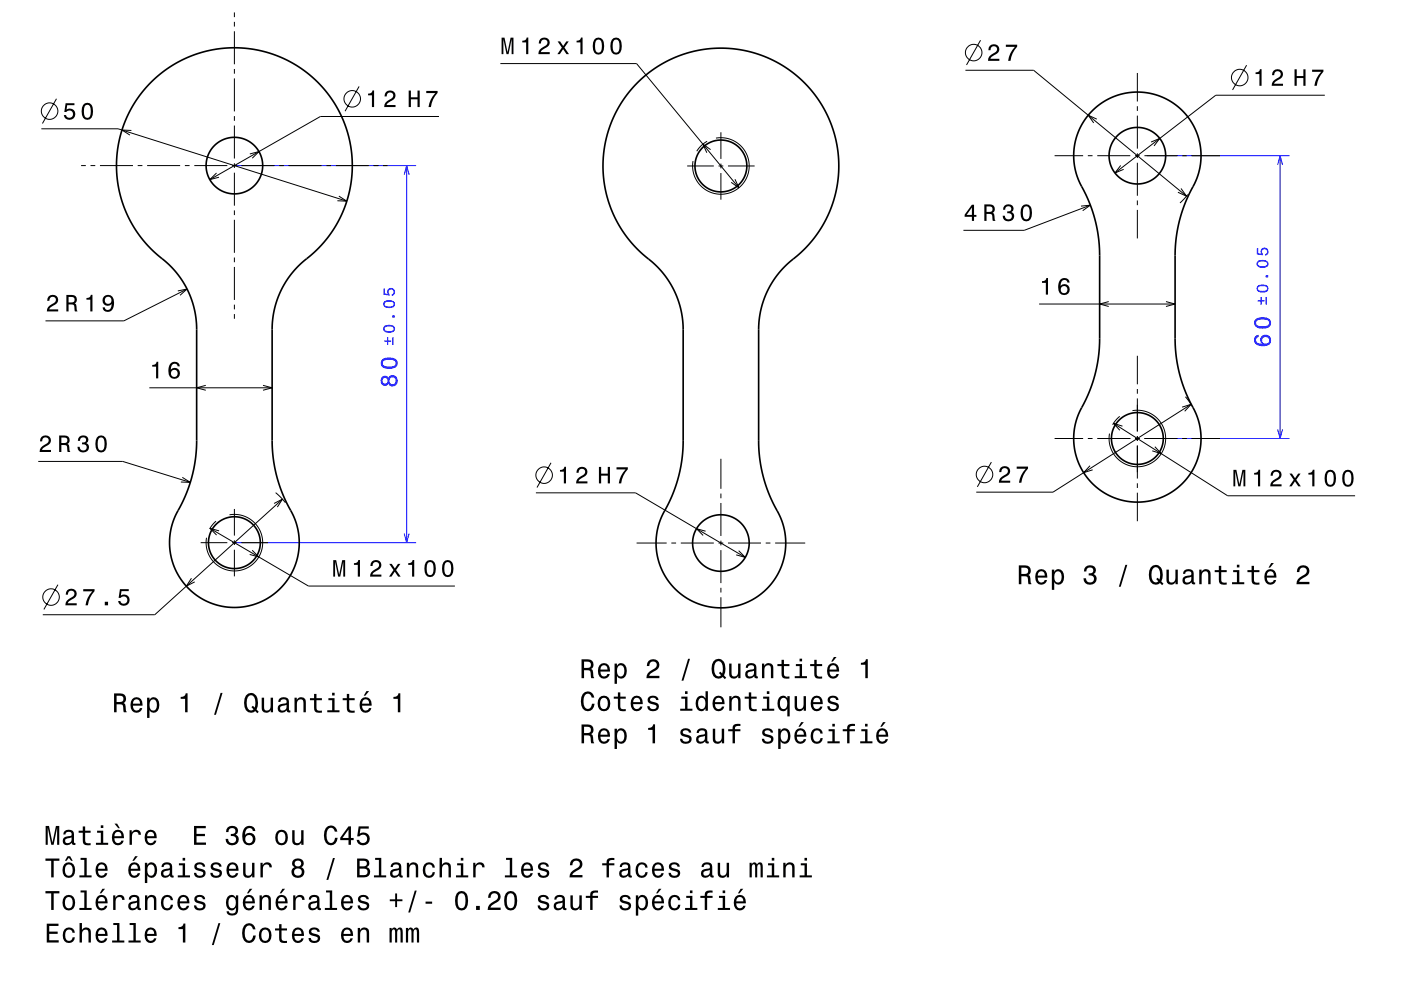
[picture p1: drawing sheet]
<svg xmlns="http://www.w3.org/2000/svg" width="297mm" height="210mm" viewBox="0 0 297 210" stroke-linecap="round" stroke-linejoin="round" font-family="sans-serif">
<g fill="#000">
<path d="M241 32.8h.3v.4h-.3zM10.3 62.9a1.18 1.18 0 0 1 1.9 .3 1.18 1.18 0 0 1-.9 1.7l-.6 .3-.3 .4h1.9v.5h-2.4a1.81 1.81 0 0 1 1.4-1.8 .71 .71 0 0 0 .6-.8 .71 .71 0 0 0-.9-.5 .71 .71 0 0 0-.5 .8h-.5zM8.8 92.7a1.18 1.18 0 0 1 1.9 .3 1.18 1.18 0 0 1-.9 1.7l-.6 .3-.3 .5h1.9v.4h-2.4a1.8 1.8 0 0 1 1.4-1.7 .71 .71 0 0 0 .5-.9 .71 .71 0 0 0-.8-.5 .71 .71 0 0 0-.6 .8h-.4zM241 92.8h.3v.4h-.3zM70.7 118.8h.6l.6 3.1 .7-3.1h.6v3.5h-.4v-3.1l-.7 3.1h-.4l-.7-3.1v3.1h-.3z"/>
<path d="M13.9 21.9l-.3 1.9h.4a.8 .8 0 0 1 1.3-.3 .8 .8 0 0 1-.1 1.3 .8 .8 0 0 1-1.2-.4h-.5a1.21 1.21 0 0 0 1.5 1.1 1.21 1.21 0 0 0 .9-1.7 1.21 1.21 0 0 0-1.8-.5l.1-1h1.6v-.4zM17.6 22.3a2.66 2.66 0 0 0 .4 3 1.14 1.14 0 0 0 1.6-.9 2.31 2.31 0 0 0-.6-2.5l-.5-.1-.5 .1zM18.2 22.3h.7a2.37 2.37 0 0 1 0 2.6h-.7a2.38 2.38 0 0 1 0-2.6z"/>
<path d="M78 19.9v.3h.9v2.5h.4v-3.5h-.3a.77 .77 0 0 1-1 .7zM81.9 19.5l-.4 1h.5a.7 .7 0 0 1 .5-.9 .7 .7 0 0 1 .9 .5 .7 .7 0 0 1-.5 .9 1.8 1.8 0 0 0-1.4 1.7h2.4v-.4h-1.9a2.22 2.22 0 0 1 1.4-1.2 1.13 1.13 0 0 0 .1-1.7 1.13 1.13 0 0 0-1.6 .1z"/>
<path d="M86.6 19.2v3.5h.5v-1.6h1.4v1.6h.5v-3.5h-.5v1.4h-1.4v-1.4zM90.4 19.3v.5h1.9a5.2 5.2 0 0 0-1.4 2.9h.5a5.2 5.2 0 0 1 1.4-3v-.4z"/>
<path d="M14.1 62.6v3.5h.4v-1.5a.85 .85 0 0 1 1.3 .5l.1 1h.5l-.3-1.5-.3-.2a.97 .97 0 0 0 .5-1.2 .97 .97 0 0 0-1.1-.6zM14.5 63a1.09 1.09 0 0 1 1.3 .3 .6 .6 0 0 1-.1 .7 .6 .6 0 0 1-.6 .2h-.6z"/>
<path d="M18.3 63.2v.4h.8v2.5h.5v-3.5h-.3a.77 .77 0 0 1-1 .6zM22.1 62.9a1.15 1.15 0 0 0-.1 1.6 1.15 1.15 0 0 0 1.7 0 1.03 1.03 0 0 1-.8 1.3 .56 .56 0 0 1-.7-.6h-.4a1.18 1.18 0 0 0 1.2 1 1.18 1.18 0 0 0 1.1-1.1 1.76 1.76 0 0 0-1.2-2.5zM22.2 63.7a.75 .75 0 0 1 1.5 0 .75 .75 0 0 1-1.5 0z"/>
<path d="M12.5 92.4v3.5h.5v-1.5a.85 .85 0 0 1 1.2 .6l.2 .9h.5l-.3-1.5-.3-.2a.97 .97 0 0 0 .4-1.1 .97 .97 0 0 0-1-.7zM13 92.8a1.08 1.08 0 0 1 1.2 .3 .61 .61 0 0 1 0 .7 .61 .61 0 0 1-.6 .2h-.6z"/>
<path d="M16.8 92.7l-.3 .8h.5a.62 .62 0 0 1 .3-.7 .62 .62 0 0 1 .8 .2 .62 .62 0 0 1-.2 .9h-.5v.4a.72 .72 0 0 1 .9 .4 .72 .72 0 0 1-.4 .9 .72 .72 0 0 1-.9-.5l-.1-.3h-.5a1.18 1.18 0 0 0 1.5 1.2 1.18 1.18 0 0 0 .6-1.8l-.2-.2a.97 .97 0 0 0 .2-1.3 .97 .97 0 0 0-1.3-.2zM20.5 92.8a2.67 2.67 0 0 0 .4 3.1 1.14 1.14 0 0 0 1.7-.9 2.3 2.3 0 0 0-.6-2.5l-.6-.1-.5 .1zM21.1 92.9h.7a2.37 2.37 0 0 1 0 2.6h-.7a2.37 2.37 0 0 1 0-2.6z"/>
<path d="M32.3 77.4v.4h.8v2.5h.4v-3.5h-.3a.77 .77 0 0 1-.9 .6zM36.2 77a2.4 2.4 0 0 0 .2 3.3 1.16 1.16 0 0 0 1.5-.4 1.16 1.16 0 0 0-.1-1.5 1.16 1.16 0 0 0-1.6 0 1.02 1.02 0 0 1 .8-1.2 .58 .58 0 0 1 .7 .5h.4a1.12 1.12 0 0 0-.7-.9 1.12 1.12 0 0 0-1.2 .2zM36.2 79.2a.75 .75 0 0 1 1.5 0 .75 .75 0 0 1-1.5 0z"/>
<path d="M14.3 125.2l-.4 1h.5a.7 .7 0 0 1 .5-.9 .7 .7 0 0 1 .9 .5 .7 .7 0 0 1-.5 .9 1.8 1.8 0 0 0-1.4 1.7h2.4v-.4h-1.9a2.2 2.2 0 0 1 1.4-1.2 1.13 1.13 0 0 0 .1-1.6 1.13 1.13 0 0 0-1.6 0zM17.6 125v.5h2a5.2 5.2 0 0 0-1.5 2.9h.5a5.3 5.3 0 0 1 1.4-3v-.4zM22.2 127.7v.7h.7v-.7zM25.4 125l-.3 1.9h.5a.79 .79 0 0 1 1.1-.2 .79 .79 0 0 1 .1 1.1 .79 .79 0 0 1-1.2 0l-.1-.3h-.5a1.21 1.21 0 0 0 1.5 1.1 1.21 1.21 0 0 0 .9-1.7 1.21 1.21 0 0 0-1.8-.5l.2-1h1.5v-.4z"/>
<path d="M75 119.5v.3h.9v2.5h.4v-3.5h-.3a.77 .77 0 0 1-1 .7zM78.9 119.1l-.4 1h.5a.7 .7 0 0 1 .5-.9 .7 .7 0 0 1 .9 .5 .7 .7 0 0 1-.5 .9 1.81 1.81 0 0 0-1.4 1.7h2.4v-.4h-1.9a2.23 2.23 0 0 1 1.4-1.2 1.13 1.13 0 0 0 .1-1.6 1.13 1.13 0 0 0-1.6 0z"/>
<path d="M82.5 119.6l.9 1.3-.9 1.4h.5l.7-1 .7 1h.5l-.9-1.4 .9-1.3h-.5l-.7 1-.6-1zM86.6 119.5v.3h.8v2.5h.4v-3.5h-.3a.77 .77 0 0 1-.9 .7zM90.3 119.3a2.67 2.67 0 0 0 .4 3 1.14 1.14 0 0 0 1.6-.9 2.31 2.31 0 0 0-.6-2.5l-.5-.1-.5 .1zM90.9 119.3h.6a2.38 2.38 0 0 1 0 2.6h-.6a2.37 2.37 0 0 1 0-2.6zM94 119.3a2.67 2.67 0 0 0 .4 3 1.14 1.14 0 0 0 1.7-.9 2.31 2.31 0 0 0-.6-2.5l-.6-.1-.5 .1zM94.6 119.3h.7a2.38 2.38 0 0 1 0 2.6h-.7a2.37 2.37 0 0 1 0-2.6z"/>
</g>
<g fill="none" stroke="#000" stroke-width=".21">
<path d="M49.7 2.6v1M49.7 4.6v1M49.7 6.6v7M49.7 14.6v1M49.7 16.6v7M76.1 18.3l-2.9 5.3M241.1 15.5v6M8.8 27.3h16.2l48.5 15.4M12 21l-3 5.2M17.2 35.1h1M19.2 35.1h1M21.2 35.1h7"/>
<path d="M27.9 27.7l-2-.1 1.6 1.1M29.2 35.1h1M31.2 35.1h7M39.2 35.1h1M41.2 35.1h7M45.9 36.7l-1.4 1.4 1.9-.5M49.2 35.1h1M49.7 24.6v1M49.7 26.6v7M49.7 34.6v1M49.7 36.6v7M51.2 35.1h7"/>
<path d="M53 32.7l1.9-.5-1.4 1.4M59.2 35.1h1M61.2 35.1h7M69.2 35.1h1M71.2 35.1h7M79.2 35.1h1M81.2 35.1h1M93.1 24.7h-25.2l-23.4 13.4M145.7 35.2h5.6M149.9 30l-1.2 .9-1 1.2M151.8 29.3a6 6 0 0 1 7 5.6 6 6 0 0 1-6.3 6.3 6 6 0 0 1-5.6-7M152.3 35.2h1"/>
<path d="M152.8 28.1v5.6M152.8 34.7v1M152.8 36.7v5.7M154.3 35.2h5.7M223.6 33h6M230.6 33h1M232.6 33h7M240.6 33h1M241.1 22.5v1M241.1 24.5v7M241.1 32.5v1M241.1 34.5v7"/>
<path d="M242.6 33h7M250.6 33h1M252.6 33h6.1M49.7 44.6v1M49.7 46.6v7M49.7 54.6v1M49.7 56.6v7M71.8 41.6l1.7 1.1-2-.1M241.1 42.5v1M241.1 44.5v6.1M251.8 41.3l-1.6 1.8M37.7 61.7l2-.4-1.5 1.4"/>
<path d="M39.7 61.3l-13.4 6.8h-16.7M49.7 64.6v1M49.7 66.6v1M241.1 75.5v6M8.1 97.9h17.9l14.3 4.4M31.7 82.3h26M43.6 81.8l-1.9 .5 1.9 .5M55.8 81.8l1.9 .5-1.9 .5M152.8 97.3v6.4M223.6 93h6M230.6 93h1M232.6 93h7"/>
<path d="M237.4 88.3l-.9 .9-.6 .9M240.1 87.1a6 6 0 0 1 7 5.6 6 6 0 0 1-6.3 6.3 6 6 0 0 1-5.6-7M240.6 93h1M241.1 82.5v1M241.1 84.5v7M241.1 92.5v1M241.1 94.5v7M242.6 93h7M250.6 93h1M251.3 84.2l1.2 1.6M252.6 93h6.1M38.7 101.3l1.6 1h-1.9"/>
<path d="M42.5 115.1h5.7M44.5 112.1l20.9 12.2h31M45.8 110.6l-1.3 1.6M46.4 112.6l-1.9-.5 1.4 1.4M48.7 109.2a6 6 0 0 1 7 5.6 6 6 0 0 1-6.4 6.3 6 6 0 0 1-5.5-7M49.2 115.1h1M49.7 108v5.6M49.7 114.6v1M49.7 116.6v5.7M51.2 115.1h5.6M53.5 116.7l1.4 1.5-2-.6M58.1 106.8l1.8-.9-1.1 1.7"/>
<path d="M58.4 104.5l2.1 2.2M59.9 105.9l-27.1 24.5h-23.7M135 115.2h6.3M142.3 115.2h1M144.3 115.2h7M152.3 115.2h1M152.8 104.7v1M152.8 106.7v7M152.8 114.7v1M152.8 116.7v7M154.3 115.2h7M162.3 115.2h1"/>
<path d="M164.3 115.2h6.4M241.1 102.5v1M241.1 104.5v6.1M12.3 124.1l-3 5.2M40.6 122.7l-1.1 1.7 1.8-.9M152.8 124.7v1M152.8 126.7v6.4"/>
<circle cx="10.5" cy="23.6" r="1.76"/>
<circle cx="74.7" cy="21" r="1.76"/>
<circle cx="10.8" cy="126.7" r="1.76"/>
</g>
<path d="M49.7 35.1h38.5M243.1 33h30.3M243.1 93h30.3M49.7 115.1h38.5" fill="none" stroke="#00f" stroke-width=".21"/>
<g fill="none" stroke="#000" stroke-width=".35">
<path d="M32.1 17.3l2.7-2.2 2.7-1.8 3.2-1.5 3.1-1 3.2-.5 3.5-.2 3.2 .4 3.4 .8 3.3 1.2 3 1.7 2.8 2.2 2.3 2.3 2 2.5 1.7 3.1 1.3 3.2 .8 3.4 .4 3.7-.2 3.8-.7 3.4-1.4 3.8-1.5 2.8-2.2 3-2 2-3.5 3.1-2.2 2.7-1.2 2-.9 2-.7 2.2-.4 2.2-.1 2v24.1l.1 2.7 .5 3.3 1 3.3 1.1 2.8 1.9 3.8 .7 2.1 .4 3-.2 3.2-.6 2-.9 2-1.1 1.7-1.4 1.5-1.5 1.2-1.7 1.1-1.9 .7-1.9 .6-2.7 .2-2.8-.3-2.6-.9-2.4-1.3-2-1.9-1.7-2.1-1.1-2.3-.8-2.6-.1-3 .4-2.7 .7-2.1 1.8-3.6 1.3-3.3 .8-2.8 .5-3.2 .2-3v-24.2l-.2-2.2-.4-2.2-.7-2.2-.9-2-1.2-1.9-2-2.5-3.7-3.2-1.7-1.8-1.9-2.4-1.4-2.3-1.2-2.8-.9-2.6-.5-2.7-.3-3 .1-2.7 .3-2.5 .5-2.2 .8-2.3 1-2.3 1.4-2.4 1.6-2.2zM135.3 17.4l2.4-2.1 3-1.9 3.1-1.5 3.4-1 3.4-.6 3.3-.1 3.4 .4 3.2 .8 3 1.2 3.3 1.9 2.7 2.1 2.3 2.3 2.1 2.8 1.6 2.9 1.2 3 .7 3.1 .4 3.5-.1 4-.7 3.4-1.2 3.6-1.6 3.1-2.1 2.8-2.2 2.4-3.6 3.1-2.2 2.7-1.1 1.9-.9 1.9-.7 2.1-.4 2.2-.2 2.3v24.1l.2 3 .5 3.2 .9 3.1 1.1 2.8 1.9 3.8 .8 2.4 .4 2.9-.3 3.3-.6 1.9-.9 1.8-1.1 1.6-1.3 1.5-1.6 1.3-1.7 1-1.8 .8-2.2 .6-2.5 .2-2.7-.4-2.6-.8-2.4-1.4-2.1-1.8-1.5-1.9-1.3-2.5-.7-2.6-.2-3 .4-2.7 .7-2.2 1.8-3.5 1.3-3 .8-3.2 .6-3.2 .1-3v-24.1l-.1-2.2-.4-2.2-.7-2.2-.8-1.8-1.2-1.9-2.2-2.8-3.6-3.1-1.9-2-1.7-2.2-1.4-2.4-1.3-2.7-.8-2.6-.6-2.7-.2-2.7v-2.8l.3-2.5 .6-2.4 .8-2.6 1.1-2.3 1.4-2.3 1.5-2zM231.7 23.4l1.5-1.3 1.5-.9 1.9-.9 1.6-.4 1.8-.3 1.7-.1 1.7 .2 2 .5 1.6 .7 1.7 1 1.4 1 1.4 1.5 1 1.4 1 1.8 .6 1.6 .4 2 .1 2.4-.3 2.5-.6 1.9-2.2 4.5-1.2 3.3-.9 4.2-.3 4v18.1l.3 3.5 .5 3 .8 2.8 1.1 2.8 1.7 3.5 .8 2.1 .3 2.5-.1 2.8-.5 2.1-.9 2.1-1.2 1.9-1.3 1.5-1.8 1.4-1.9 1.2-2.1 .7-2 .4-2.5 .1-2.7-.4-2.5-1-2.2-1.3-2-1.9-1.4-2.1-1.1-2.2-.6-2.7-.1-2.7 .4-2.5 .7-2.1 2.2-4.5 .9-2.6 .8-3.4 .4-3.7v-19.2l-.2-4-.6-3.2-.8-2.6-3.3-7.5-.4-1.9-.2-1.7 .3-2.8 .8-2.6 1.3-2.4z"/>
<circle cx="49.7" cy="35.1" r="6"/>
<circle cx="152.8" cy="35.2" r="5.5"/>
<circle cx="241.1" cy="33" r="6"/>
<circle cx="241.1" cy="93" r="5.5"/>
<circle cx="49.7" cy="115.1" r="5.5"/>
<circle cx="152.8" cy="115.2" r="6"/>
</g>
<g fill="#00f">
<path d="M81 80a1.05 1.05 0 0 0-.2 1.3 1.05 1.05 0 0 0 1.2 .5l.3-.4a1.11 1.11 0 0 0 1.6 .4 1.11 1.11 0 0 0 .3-1.5 1.03 1.03 0 0 0-.9-.7 1.03 1.03 0 0 0-1 .6l-.1-.2a.84 .84 0 0 0-1.2 0zM82.5 80.8a.75 .75 0 0 1 1.5 0 .75 .75 0 0 1-1.5 0zM81.1 80.8a.6 .6 0 0 1 1.2 0 .6 .6 0 0 1-1.2 0zM81.2 76.2a1.13 1.13 0 0 0-.5 1.2 1.13 1.13 0 0 0 1 .8 2.28 2.28 0 0 0 2.5-.6 1.14 1.14 0 0 0-.9-1.7 2.85 2.85 0 0 0-2.1 .3zM81.2 76.7a2.37 2.37 0 0 1 2.6 0v.7a2.38 2.38 0 0 1-2.6 0z"/>
<path d="M83.2 71.6v1.6h.2v-1.6zM82.1 71.6v.6h-.6v.3h.6v.7h.2v-.7h.6v-.3h-.6v-.6zM81.6 69.1a.79 .79 0 0 0-.3 .9 .79 .79 0 0 0 .7 .6 1.33 1.33 0 0 0 1.8-.8 1.42 1.42 0 0 0-2.2-.7zM81.6 69.5a1.66 1.66 0 0 1 1.8 0v.5a1.66 1.66 0 0 1-1.8 0zM83.2 66.9v.5h.5v-.5zM81.6 63.9a.79 .79 0 0 0-.3 .8 .79 .79 0 0 0 .7 .6 1.33 1.33 0 0 0 1.8-.8 1.42 1.42 0 0 0-2.2-.6zM81.6 64.3a1.66 1.66 0 0 1 1.8 0v.5a1.66 1.66 0 0 1-1.8 0zM81.3 61.2v1.3l1.3 .2v-.3a.56 .56 0 0 1-.2-.8 .56 .56 0 0 1 .9 0 .56 .56 0 0 1-.2 .9v.3a.85 .85 0 0 0 .7-1.1 .85 .85 0 0 0-1.2-.5 .85 .85 0 0 0-.3 1.2l-.7-.1v-1.1z"/>
</g>
<path d="M85.7 37.1l.5-2 .5 2M86.2 35.1v80M85.7 113.2l.5 1.9 .5-1.9" fill="none" stroke="#00f" stroke-width=".21"/>
<g fill="#000">
<path d="M106.3 8h.7l.6 3.1 .7-3.1h.6v3.5h-.4v-3.2l-.7 3.2h-.4l-.7-3.2v3.2h-.4zM261.5 99.7h.6l.7 3.1 .6-3.1h.6v3.5h-.4v-3.2l-.6 3.2h-.4l-.7-3.2v3.2h-.4z"/>
<path d="M110.7 8.6v.4h.9v2.5h.4v-3.5h-.3a.77 .77 0 0 1-1 .6zM114.5 8.3l-.3 .9h.5a.7 .7 0 0 1 .5-.8 .7 .7 0 0 1 .9 .5 .7 .7 0 0 1-.5 .9 1.8 1.8 0 0 0-1.5 1.7h2.5v-.4h-1.9a2.2 2.2 0 0 1 1.4-1.2 1.13 1.13 0 0 0 .1-1.7 1.13 1.13 0 0 0-1.7 .1z"/>
<path d="M118.2 8.8l.9 1.3-.9 1.4h.5l.7-1.1 .7 1.1h.5l-.9-1.4 .9-1.3h-.5l-.7 1-.7-1zM122.2 8.6v.4h.9v2.5h.4v-3.5h-.3a.77 .77 0 0 1-1 .6zM126 8.4a2.67 2.67 0 0 0 .4 3.1 1.14 1.14 0 0 0 1.6-.9 2.31 2.31 0 0 0-.6-2.5l-.5-.1-.5 .1zM126.5 8.5h.7a2.37 2.37 0 0 1 0 2.6h-.7a2.38 2.38 0 0 1 0-2.6zM129.7 8.4a2.67 2.67 0 0 0 .4 3.1 1.14 1.14 0 0 0 1.7-.9 2.31 2.31 0 0 0-.7-2.5l-.5-.1-.5 .1zM130.3 8.5h.7a2.37 2.37 0 0 1 0 2.6h-.7a2.38 2.38 0 0 1 0-2.6z"/>
<path d="M209.9 9.7l-.3 .4v.6h.4a.7 .7 0 0 1 .5-.9 .7 .7 0 0 1 .9 .5 .7 .7 0 0 1-.5 .9 1.8 1.8 0 0 0-1.4 1.7h2.4v-.4h-1.9a2.2 2.2 0 0 1 1.5-1.2 1.13 1.13 0 0 0 .1-1.7 1.13 1.13 0 0 0-1.7 .1zM213.3 9.5v.4h1.9a5.2 5.2 0 0 0-1.5 3h.5a5.3 5.3 0 0 1 1.5-3v-.4z"/>
<path d="M266.2 15.4v.3h.8v2.5h.5v-3.5h-.4a.77 .77 0 0 1-.9 .7zM270 15l-.3 .9h.5a.71 .71 0 0 1 .5-.8 .71 .71 0 0 1 .8 .5 .71 .71 0 0 1-.5 .9 1.81 1.81 0 0 0-1.4 1.7h2.4v-.4h-1.9a2.22 2.22 0 0 1 1.5-1.2 1.13 1.13 0 0 0 .1-1.7 1.13 1.13 0 0 0-1.7 .1z"/>
<path d="M274.5 14.7v3.5h.4v-1.6h1.4v1.6h.5v-3.5h-.5v1.4h-1.4v-1.4zM278.2 14.8v.4h1.9a5.2 5.2 0 0 0-1.4 3h.5a5.3 5.3 0 0 1 1.4-3v-.4z"/>
<path d="M206.1 43.4l-1.6 2.2v.4h1.6v.9h.4v-.9h.5v-.4h-.5v-2.2zM206.1 44v1.6h-1.2z"/>
<path d="M208.7 43.4v3.5h.5v-1.5a.85 .85 0 0 1 1.2 .5l.1 1h.5l-.2-1.5-.3-.2a.97 .97 0 0 0 .4-1.2 .97 .97 0 0 0-1-.6zM209.2 43.8a1.08 1.08 0 0 1 1.2 .3 .61 .61 0 0 1-.1 .7 .61 .61 0 0 1-.6 .2h-.5z"/>
<path d="M213 43.6l-.3 .9h.4a.62 .62 0 0 1 .4-.8 .62 .62 0 0 1 .7 .3 .62 .62 0 0 1-.2 .8h-.4v.4a.72 .72 0 0 1 .9 .5 .72 .72 0 0 1-.5 .9 .72 .72 0 0 1-.9-.5l-.1-.3h-.4a1.18 1.18 0 0 0 1.5 1.2 1.18 1.18 0 0 0 .6-1.9l-.2-.1a.9 .9 0 0 0 .3-1.1 .9 .9 0 0 0-1-.6zM216.7 43.8a2.67 2.67 0 0 0 .4 3.1 1.14 1.14 0 0 0 1.6-1 2.31 2.31 0 0 0-.6-2.4l-.5-.2-.5 .2zM217.3 43.9h.6a2.37 2.37 0 0 1 0 2.6h-.6a2.38 2.38 0 0 1 0-2.6z"/>
<path d="M220.9 59.7v.3h.8v2.5h.5v-3.5h-.3a.77 .77 0 0 1-1 .7zM224.9 59.3l-.5 .8a1.75 1.75 0 0 0 1.2 2.5 1.15 1.15 0 0 0 1.2-1.6 1.15 1.15 0 0 0-2-.3 1.02 1.02 0 0 1 .9-1.3 .58 .58 0 0 1 .6 .5h.5a1.12 1.12 0 0 0-.8-.9 1.12 1.12 0 0 0-1.1 .3zM224.8 61.5a.75 .75 0 0 1 1.5 0 .75 .75 0 0 1-1.5 0z"/>
<path d="M118.7 99.7v.4h.8v2.5h.5v-3.6h-.3a.78 .78 0 0 1-1 .7zM122.5 99.4l-.2 .3-.1 .6h.5a.71 .71 0 0 1 .5-.8 .71 .71 0 0 1 .9 .5 .71 .71 0 0 1-.5 .8 1.8 1.8 0 0 0-1.5 1.8h2.4v-.5h-1.9a2.2 2.2 0 0 1 1.5-1.1 1.13 1.13 0 0 0 .1-1.7 1.13 1.13 0 0 0-1.7 .1z"/>
<path d="M127 99.1v3.5h.5v-1.7h1.4v1.7h.4v-3.5h-.4v1.4h-1.4v-1.4zM130.7 99.1v.5h1.9a5.2 5.2 0 0 0-1.4 3h.5a5.3 5.3 0 0 1 1.4-3v-.5z"/>
<path d="M212.2 99.2l-.3 1h.4a.7 .7 0 0 1 .5-.9 .7 .7 0 0 1 .9 .5 .7 .7 0 0 1-.5 .9 1.8 1.8 0 0 0-1.4 1.7h2.4v-.4h-1.9a2.2 2.2 0 0 1 1.5-1.2 1.13 1.13 0 0 0 0-1.7 1.13 1.13 0 0 0-1.6 .1zM215.6 99v.5h1.9a5.2 5.2 0 0 0-1.5 2.9h.5a5.2 5.2 0 0 1 1.5-3v-.4z"/>
<path d="M265.9 100.3v.4h.8v2.5h.5v-3.5h-.4a.77 .77 0 0 1-.9 .6zM269.7 100l-.3 .9h.5a.71 .71 0 0 1 .5-.8 .71 .71 0 0 1 .8 .5 .71 .71 0 0 1-.5 .9 1.8 1.8 0 0 0-1.4 1.7h2.4v-.4h-1.9a2.2 2.2 0 0 1 1.5-1.2 1.13 1.13 0 0 0 .1-1.7 1.13 1.13 0 0 0-1.7 .1z"/>
<path d="M273.4 100.5l.9 1.3-1 1.4h.6l.7-1.1 .7 1.1h.5l-1-1.4 .9-1.3h-.5l-.6 1-.7-1zM277.4 100.3v.4h.8v2.5h.5v-3.5h-.4a.78 .78 0 0 1-.9 .6zM281.1 100.1a2.67 2.67 0 0 0 .4 3.1 1.14 1.14 0 0 0 1.7-.9 2.31 2.31 0 0 0-.6-2.5l-.6-.1-.5 .1zM281.7 100.2h.7a2.38 2.38 0 0 1 0 2.6h-.7a2.37 2.37 0 0 1 0-2.6zM284.9 100.1a2.67 2.67 0 0 0 .4 3.1 1.14 1.14 0 0 0 1.6-.9 2.31 2.31 0 0 0-.6-2.5l-.5-.1-.5 .1zM285.5 100.2h.6a2.38 2.38 0 0 1 0 2.6h-.6a2.37 2.37 0 0 1 0-2.6z"/>
<path d="M24.2 147.1v4h.5v-1.7a1.24 1.24 0 0 1 1.4 .3l.2 1.4h.6l-.4-1.7-.3-.2a1.11 1.11 0 0 0 .5-1.3 1.11 1.11 0 0 0-1.2-.8zM24.7 147.6a1.24 1.24 0 0 1 1.4 .4 .69 .69 0 0 1 0 .7 .69 .69 0 0 1-.8 .2h-.6zM28 148.4a1.76 1.76 0 0 0 .9 2.8 1.21 1.21 0 0 0 1.3-1h-.5l-.3 .4-.4 .2a.86 .86 0 0 1-.8-1.1h2a1.33 1.33 0 0 0-.5-1.5 1.33 1.33 0 0 0-1.7 .2zM28.4 148.6a.76 .76 0 0 1 .9-.1 .76 .76 0 0 1 .4 .8h-1.5zM31.2 148v4.3h.5v-1.7a1.06 1.06 0 0 0 1.1 .6 1.06 1.06 0 0 0 .9-.9 1.72 1.72 0 0 0-1.1-2.4 .95 .95 0 0 0-.9 .6v-.5zM31.9 148.7a.72 .72 0 0 1 .8-.3 .72 .72 0 0 1 .5 .7 1.29 1.29 0 0 1-.7 1.7 1.35 1.35 0 0 1-.6-2.1zM38.3 147.9v.4h.9v2.8h.6v-4h-.4a.88 .88 0 0 1-1.1 .8zM46.8 147l-1.4 4.7h.4l1.4-4.7zM52.1 147.6a2.88 2.88 0 0 0 .5 3.5l.6 .1 .9-.3 .5 .4 .3-.3-.5-.5a2.45 2.45 0 0 0-.9-3.4l-.9 .1zM52.8 147.6l.4-.1a1.32 1.32 0 0 1 1 1.6l-.2 1-.4-.4-.3 .3 .5 .5-.6 .2a1.3 1.3 0 0 1-.9-1.6l.1-.7zM55.5 148v2.1a1.01 1.01 0 0 0 .7 1.1 1.01 1.01 0 0 0 1.2-.6v.5h.5v-3.1h-.5v1.8a.74 .74 0 0 1-.5 .9 .74 .74 0 0 1-.9-.4v-2.3zM59.3 148.2l-.3 .7h.5a.63 .63 0 0 1 .7-.6 .63 .63 0 0 1 .5 .9l-.3 .1a1.3 1.3 0 0 0-1.5 1 .83 .83 0 0 0 .9 .9l.5-.1 .5-.4 .1 .4h.7v-.4h-.3v-1.9a1.16 1.16 0 0 0-2-.6zM59.5 149.9l1.3-.4a.88 .88 0 0 1-.3 1 .88 .88 0 0 1-1 .1l-.1-.3zM62.4 148v3.1h.5v-1.8a.72 .72 0 0 1 .5-.9 .72 .72 0 0 1 .9 .4v2.3h.5v-2a1.01 1.01 0 0 0-.7-1.1 1.01 1.01 0 0 0-1.2 .5v-.5zM66.6 147.2v.9h-.9v.5h.9v2a1.19 1.19 0 0 0 1.7 .6v-.4a.78 .78 0 0 1-1.2-.4v-1.8h1.2v-.5h-1.2v-.9zM69.6 148.1v.5h.8v2.1h-1v.4h2.6v-.4h-1.1v-2.6zM70.4 147v.6h.5v-.6zM73.5 147.2v.9h-.8v.5h.8l.1 2a1.19 1.19 0 0 0 1.6 .6v-.4a.78 .78 0 0 1-1.1-.4l-.1-1.8h1.2v-.5h-1.2v-.9zM77.7 146.6l-.6 1h.4l.8-1zM76.6 148.4a1.76 1.76 0 0 0 .9 2.8 1.21 1.21 0 0 0 1.2-1h-.5l-.2 .4-.4 .2a.86 .86 0 0 1-.8-1.1h2a1.33 1.33 0 0 0-.6-1.5 1.33 1.33 0 0 0-1.6 .2zM77 148.6a.75 .75 0 0 1 .9-.1 .75 .75 0 0 1 .4 .8h-1.5zM83.4 147.9v.4h.9v2.8h.6v-4h-.4a.88 .88 0 0 1-1.1 .8z"/>
<path d="M123.3 139.9v4h.5v-1.7a1.23 1.23 0 0 1 1.4 .3l.2 1.4h.6l-.3-1.7-.4-.3a1.11 1.11 0 0 0 .5-1.3 1.11 1.11 0 0 0-1.2-.7zM123.8 140.4a1.24 1.24 0 0 1 1.4 .3 .69 .69 0 0 1 0 .8 .69 .69 0 0 1-.8 .2h-.6zM127.1 141.1a1.76 1.76 0 0 0 .9 2.9 1.2 1.2 0 0 0 1.3-1h-.5l-.3 .4-.4 .1a.86 .86 0 0 1-.8-1h2a1.33 1.33 0 0 0-.5-1.6 1.33 1.33 0 0 0-1.7 .2zM127.5 141.4a.76 .76 0 0 1 .9-.2 .76 .76 0 0 1 .4 .9h-1.5zM130.3 140.8v4.3h.5v-1.7a1.06 1.06 0 0 0 1.1 .6 1.06 1.06 0 0 0 .9-1 1.72 1.72 0 0 0-1.1-2.3 .95 .95 0 0 0-.9 .6v-.5zM131 141.4a.72 .72 0 0 1 .8-.2 .72 .72 0 0 1 .5 .6 1.29 1.29 0 0 1-.7 1.7 1.35 1.35 0 0 1-.6-2.1zM137.5 140.2l-.3 .5-.1 .6h.6a.81 .81 0 0 1 .6-1 .81 .81 0 0 1 .9 .6 .81 .81 0 0 1-.5 1 2.06 2.06 0 0 0-1.6 2h2.7v-.5h-2.2a1.94 1.94 0 0 1 1.3-1.1 1.31 1.31 0 0 0 .7-2 1.31 1.31 0 0 0-2.1-.1zM145.9 139.8l-1.4 4.6h.4l1.4-4.6zM151.3 140.3a2.88 2.88 0 0 0 .4 3.6l.6 .1 .9-.4 .5 .5 .3-.3-.5-.5a2.45 2.45 0 0 0-.8-3.5l-1 .1zM152 140.4l.3-.1a1.32 1.32 0 0 1 1 1.6l-.2 1-.4-.4-.3 .3 .5 .5-.6 .2a1.3 1.3 0 0 1-.9-1.6l.1-.7zM154.6 140.8v2a1.01 1.01 0 0 0 .7 1.1 1.01 1.01 0 0 0 1.2-.5v.5h.5v-3.1h-.5v1.8a.74 .74 0 0 1-.4 .9 .74 .74 0 0 1-1-.4v-2.3zM158.4 140.9l-.3 .8h.5a.63 .63 0 0 1 .7-.6 .63 .63 0 0 1 .5 .9h-.3a1.29 1.29 0 0 0-1.5 1.1 .83 .83 0 0 0 .9 .9l.5-.1 .5-.4 .1 .3 .7 .1v-.4l-.3-.1v-1.8a1.16 1.16 0 0 0-.8-.9 1.16 1.16 0 0 0-1.2 .2zM158.6 142.7l1.3-.4a.88 .88 0 0 1-.3 1 .88 .88 0 0 1-1 .1l-.1-.4zM161.6 140.8v3.1h.5v-1.8a.72 .72 0 0 1 .4-.9 .72 .72 0 0 1 .9 .4v2.3h.6v-2a1.01 1.01 0 0 0-.7-1.2 1.01 1.01 0 0 0-1.3 .6v-.5zM165.7 140v.9h-.9v.4h.9v2.1a1.19 1.19 0 0 0 1.7 .6v-.5a.78 .78 0 0 1-1.2-.4v-1.8h1.2v-.4h-1.2v-.9zM168.7 140.9v.4h.8v2.2h-1v.4h2.6v-.4h-1.1v-2.6zM169.5 139.7v.6h.6v-.6zM172.6 140v.9h-.8v.4h.8l.1 2.1a1.19 1.19 0 0 0 1.6 .6v-.5a.78 .78 0 0 1-1.1-.4v-1.8h1.1v-.4h-1.1v-.9zM176.8 139.4l-.6 1h.4l.8-1zM175.7 141.1a1.76 1.76 0 0 0 .9 2.9 1.2 1.2 0 0 0 1.3-1h-.5l-.3 .4-.4 .1a.86 .86 0 0 1-.8-1h2a1.33 1.33 0 0 0-.6-1.6 1.33 1.33 0 0 0-1.6 .2zM176.1 141.4a.75 .75 0 0 1 .9-.2 .75 .75 0 0 1 .4 .9h-1.5zM182.5 140.6v.4h1v2.9h.5v-4h-.4a.88 .88 0 0 1-1.1 .7z"/>
<path d="M123.3 153.7v4h.5v-1.7a1.24 1.24 0 0 1 1.4 .3l.2 1.4h.6l-.3-1.7-.4-.2a1.11 1.11 0 0 0 .5-1.3 1.11 1.11 0 0 0-1.2-.8zM123.8 154.2a1.24 1.24 0 0 1 1.4 .3 .69 .69 0 0 1 0 .8 .69 .69 0 0 1-.8 .2h-.6zM127.1 154.9a1.76 1.76 0 0 0 .9 2.9 1.21 1.21 0 0 0 1.3-1h-.5l-.3 .4-.4 .2a.86 .86 0 0 1-.8-1.1h2a1.33 1.33 0 0 0-.5-1.6 1.33 1.33 0 0 0-1.7 .2zM127.5 155.2a.76 .76 0 0 1 .9-.2 .76 .76 0 0 1 .4 .9h-1.5zM130.3 154.6v4.3h.5v-1.7a1.06 1.06 0 0 0 1.1 .6 1.06 1.06 0 0 0 .9-.9 1.72 1.72 0 0 0-1.1-2.4 .95 .95 0 0 0-.9 .6v-.5zM131 155.3a.72 .72 0 0 1 .8-.3 .72 .72 0 0 1 .5 .6 1.29 1.29 0 0 1-.7 1.8 1.35 1.35 0 0 1-.6-2.1zM137.4 154.4v.5h1v2.8h.5v-4h-.4a.88 .88 0 0 1-1.1 .7zM144.5 154.8a.86 .86 0 0 0-.2 .9 .86 .86 0 0 0 .8 .6l1 .4a.72 .72 0 0 1-.7 .7 .72 .72 0 0 1-.7-.7h-.5a1.26 1.26 0 0 0 1.2 1.1 1.26 1.26 0 0 0 1.2-1 .9 .9 0 0 0-.9-.9l-.8-.2-.2-.3a.69 .69 0 0 1 .7-.5 .69 .69 0 0 1 .7 .5h.5a1.18 1.18 0 0 0-.8-.9 1.18 1.18 0 0 0-1.3 .3zM148 154.8l-.3 .7h.5a.63 .63 0 0 1 .7-.6 .63 .63 0 0 1 .5 .9h-.3a1.3 1.3 0 0 0-1.5 1.1 .83 .83 0 0 0 .9 .9l.5-.1 .5-.4 .1 .4h.7v-.4h-.3v-.3v-1.6a1.16 1.16 0 0 0-2-.6zM148.2 156.5l1.3-.4a.88 .88 0 0 1-.3 1 .88 .88 0 0 1-1 .1l-.1-.4zM151.1 154.6v2a1.01 1.01 0 0 0 .7 1.2 1.01 1.01 0 0 0 1.2-.6v.5h.5v-3.1h-.5v1.8a.74 .74 0 0 1-.4 .9 .74 .74 0 0 1-.9-.4l-.1-2.3zM154.4 154.7v.4h.9v2.6h.5v-2.6h1.2v-.4h-1.2a.57 .57 0 0 1 .7-.7h.5v-.4a1.19 1.19 0 0 0-1.7 .8v.3zM161.9 154.8a.86 .86 0 0 0-.3 .9 .86 .86 0 0 0 .9 .6l1 .4a.72 .72 0 0 1-.7 .7 .72 .72 0 0 1-.8-.7h-.5a1.26 1.26 0 0 0 1.2 1.1 1.26 1.26 0 0 0 1.3-1 .9 .9 0 0 0-.9-.9l-.9-.2-.1-.3a.69 .69 0 0 1 .7-.5 .69 .69 0 0 1 .6 .5h.5a1.18 1.18 0 0 0-.8-.9 1.18 1.18 0 0 0-1.2 .3zM165 154.6v4.3h.5v-1.7a1.06 1.06 0 0 0 1.1 .6 1.06 1.06 0 0 0 .9-.9 1.72 1.72 0 0 0-1.1-2.4 .95 .95 0 0 0-.9 .6v-.5zM165.7 155.3a.72 .72 0 0 1 .8-.3 .72 .72 0 0 1 .5 .6 1.29 1.29 0 0 1-.7 1.8 1.35 1.35 0 0 1-.6-2.1zM169.9 153.2l-.6 1h.3l.8-1zM168.8 154.9a1.76 1.76 0 0 0 .9 2.9 1.21 1.21 0 0 0 1.2-1h-.5l-.2 .4-.5 .2a.86 .86 0 0 1-.8-1.1h2.1a1.33 1.33 0 0 0-.6-1.6 1.33 1.33 0 0 0-1.6 .2zM169.2 155.2a.75 .75 0 0 1 .9-.2 .75 .75 0 0 1 .3 .9h-1.5zM172.2 154.9a1.74 1.74 0 0 0 1 2.9 1.21 1.21 0 0 0 1.2-1.2h-.4a.76 .76 0 0 1-.8 .8 .76 .76 0 0 1-.8-.7 1.27 1.27 0 0 1 .8-1.8 .68 .68 0 0 1 .7 .7h.5a1.25 1.25 0 0 0-.8-1.1 1.25 1.25 0 0 0-1.4 .4zM175.7 154.7v.4h.8v2.2h-1.1v.4h2.6v-.4h-1v-2.6zM176.5 153.6v.5h.5v-.5zM178.7 154.7v.4h.9v2.6h.5v-2.6h1.2v-.4h-1.2a.51 .51 0 0 1 .4-.7h.8v-.4a1.19 1.19 0 0 0-1.7 .8v.3zM182.6 154.7v.4h.8v2.2h-1v.4h2.6v-.4h-1.1v-2.6zM183.4 153.6v.5h.5v-.5zM187.2 153.2l-.6 1h.4l.8-1zM186.1 154.9a1.76 1.76 0 0 0 .9 2.9 1.21 1.21 0 0 0 1.3-1h-.5l-.3 .4-.4 .2a.86 .86 0 0 1-.8-1.1h2a1.33 1.33 0 0 0-.5-1.6 1.33 1.33 0 0 0-1.7 .2zM186.5 155.2a.75 .75 0 0 1 .9-.2 .75 .75 0 0 1 .4 .9h-1.5z"/>
<path d="M123.6 147.2a2.87 2.87 0 0 0 .4 3.6 1.45 1.45 0 0 0 2.1-1.5h-.6a.94 .94 0 0 1-1.2 1 2.38 2.38 0 0 1 0-3 .82 .82 0 0 1 1.2 .7h.5a1.36 1.36 0 0 0-1-1.2 1.36 1.36 0 0 0-1.4 .4zM127.1 148a1.74 1.74 0 0 0 1 2.9 1.73 1.73 0 0 0 1.3-1.4 1.73 1.73 0 0 0-.8-1.8l-.5-.1-.6 .1zM127.4 148.4a.77 .77 0 0 1 .9-.3 .77 .77 0 0 1 .5 .6 1.27 1.27 0 0 1-.7 1.8 1.34 1.34 0 0 1-.7-2.1zM131 146.9v.9h-.9v.4h.9v2.1a1.19 1.19 0 0 0 1.7 .6v-.5a.78 .78 0 0 1-1.2-.4v-1.8h1.2v-.4h-1.2v-.9zM134.1 148a1.76 1.76 0 0 0 .9 2.9 1.21 1.21 0 0 0 1.2-1h-.5l-.2 .4-.5 .1a.86 .86 0 0 1-.8-1h2.1a1.33 1.33 0 0 0-.6-1.6 1.33 1.33 0 0 0-1.6 .2zM134.5 148.3a.76 .76 0 0 1 .9-.2 .76 .76 0 0 1 .3 .9h-1.5zM137.6 147.8a.87 .87 0 0 0-.3 1 .87 .87 0 0 0 .9 .6l1 .4a.72 .72 0 0 1-.7 .7 .72 .72 0 0 1-.8-.7h-.5a1.26 1.26 0 0 0 1.2 1.1 1.26 1.26 0 0 0 1.3-1 .9 .9 0 0 0-.9-.9l-.9-.3-.1-.2a.69 .69 0 0 1 .7-.5 .69 .69 0 0 1 .6 .5h.5a1.18 1.18 0 0 0-.8-1 1.18 1.18 0 0 0-1.2 .3zM144.5 147.8v.4h.7v2.2h-1v.4h2.6v-.4h-1v-2.6zM145.2 146.7v.5h.6v-.5zM147.8 148a1.8 1.8 0 0 0 .9 2.9l.5-.1 .4-.5v.5h.5v-4.1h-.5v1.5a1.02 1.02 0 0 0-1.8-.2zM148.2 148.4a.71 .71 0 0 1 .8-.3 .71 .71 0 0 1 .5 .6 1.27 1.27 0 0 1-.7 1.7 1.36 1.36 0 0 1-.6-2zM151.4 148a1.76 1.76 0 0 0 .9 2.9 1.21 1.21 0 0 0 1.3-1h-.5l-.3 .4-.4 .1a.86 .86 0 0 1-.8-1h2a1.33 1.33 0 0 0-.5-1.6 1.33 1.33 0 0 0-1.7 .2zM151.8 148.3a.75 .75 0 0 1 .9-.2 .75 .75 0 0 1 .4 .9h-1.5zM154.6 147.7v3.1h.5v-1.8a.72 .72 0 0 1 .5-.9 .72 .72 0 0 1 .9 .4v2.3h.5v-2a1.01 1.01 0 0 0-.7-1.2 1.01 1.01 0 0 0-1.2 .6v-.5zM158.8 146.9v.9h-.9v.4h.9v2.1a1.19 1.19 0 0 0 1.6 .6v-.5a.77 .77 0 0 1-1.1-.4v-1.8h1.1v-.4h-1.1v-.9zM161.8 147.8v.4h.8v2.2h-1v.4h2.6v-.4h-1.1v-2.6zM162.6 146.7v.5h.5v-.5zM165.2 148a1.8 1.8 0 0 0 .8 2.9 .93 .93 0 0 0 .9-.6v1.7h.5v-4.3h-.5v.5a1.01 1.01 0 0 0-1.7-.2zM165.6 148.4a.71 .71 0 0 1 .7-.3 .71 .71 0 0 1 .6 .6 1.27 1.27 0 0 1-.8 1.7 1.35 1.35 0 0 1-.5-2zM168.5 147.7v2a1.01 1.01 0 0 0 .7 1.2 1.01 1.01 0 0 0 1.2-.6v.5h.5v-3.1h-.5v1.8a.74 .74 0 0 1-.5 .9 .74 .74 0 0 1-.9-.4v-2.3zM172.2 148a1.76 1.76 0 0 0 .9 2.9 1.21 1.21 0 0 0 1.3-1h-.5l-.3 .4-.4 .1a.86 .86 0 0 1-.8-1h2a1.33 1.33 0 0 0-.5-1.6 1.33 1.33 0 0 0-1.7 .2zM172.6 148.3a.76 .76 0 0 1 .9-.2 .76 .76 0 0 1 .4 .9h-1.5zM175.8 147.8a.87 .87 0 0 0-.3 1 .87 .87 0 0 0 .8 .6l1 .4a.72 .72 0 0 1-.7 .7 .72 .72 0 0 1-.7-.7h-.5a1.26 1.26 0 0 0 1.2 1.1 1.26 1.26 0 0 0 1.3-1 .9 .9 0 0 0-1-.9l-.8-.3-.1-.2a.69 .69 0 0 1 .7-.5 .69 .69 0 0 1 .6 .5h.5a1.18 1.18 0 0 0-.8-1 1.18 1.18 0 0 0-1.2 .3z"/>
<path d="M9.7 175.2v4h.4v-3.6l.8 3.6h.5l.7-3.6v3.6h.5v-4h-.7l-.8 3.6-.7-3.6zM13.7 176.3l-.3 .7h.5a.63 .63 0 0 1 .8-.6 .63 .63 0 0 1 .4 .9l-.3 .1a1.3 1.3 0 0 0-1.5 1 .83 .83 0 0 0 .9 .9l.6-.1 .4-.4 .1 .4h.7v-.3l-.3-.1v-1.8a1.16 1.16 0 0 0-2-.7zM13.9 178l1.3-.3a.88 .88 0 0 1-.3 1 .88 .88 0 0 1-1 .1l-.1-.4zM17.5 175.3v.9h-.8v.5h.8l.1 2a1.19 1.19 0 0 0 1.6 .6v-.4a.77 .77 0 0 1-1.1-.4v-1.8h1.1v-.5h-1.1v-.9zM20.6 176.2v.5h.8v2.1h-1.1v.4h2.6v-.4h-1v-2.6zM21.4 175.1v.6h.5v-.6zM24.3 174.7l.8 1h.3l-.6-1zM24.1 176.5a1.76 1.76 0 0 0 .9 2.8 1.21 1.21 0 0 0 1.2-.9h-.5l-.2 .4-.5 .1a.86 .86 0 0 1-.8-1.1h2.1a1.33 1.33 0 0 0-.6-1.5 1.33 1.33 0 0 0-1.6 .2zM24.5 176.7a.75 .75 0 0 1 .9-.1 .75 .75 0 0 1 .4 .8h-1.6zM27.5 176.1v3.1h.5v-1.7a.76 .76 0 0 1 .4-.9 .76 .76 0 0 1 .9 .2l.1 .3h.5a1.02 1.02 0 0 0-.8-1 1.02 1.02 0 0 0-1.2 .6v-.6zM31 176.5a1.76 1.76 0 0 0 .9 2.8 1.2 1.2 0 0 0 1.3-.9h-.5l-.3 .4-.4 .1a.86 .86 0 0 1-.8-1.1h2a1.33 1.33 0 0 0-.5-1.5 1.33 1.33 0 0 0-1.7 .2zM31.4 176.7a.75 .75 0 0 1 .9-.1 .75 .75 0 0 1 .4 .8h-1.5zM41.1 175.2v4h2.6v-.4h-2v-1.4h1.8v-.5h-1.8v-1.2h1.9v-.5zM48.3 175.6l-.3 .4-.1 .5h.5a.73 .73 0 0 1 .9-.9 .73 .73 0 0 1 .4 1.2l-.8 .1v.5a.82 .82 0 0 1 1.1 .5 .82 .82 0 0 1-.5 1 .82 .82 0 0 1-1.1-.5v-.4h-.6a1.37 1.37 0 0 0 1.7 1.3 1.37 1.37 0 0 0 1-1.8l-.5-.4a1.03 1.03 0 0 0 .4-1.3 1.03 1.03 0 0 0-1.2-.6zM52 175.5l-.4 .6a3.4 3.4 0 0 0 .1 2.8 1.35 1.35 0 0 0 1.8 .3 1.35 1.35 0 0 0 .5-1.7 1.35 1.35 0 0 0-1.7-.7l-.4 .3a1.17 1.17 0 0 1 1-1.4 .67 .67 0 0 1 .7 .6h.5a1.27 1.27 0 0 0-.8-1 1.27 1.27 0 0 0-1.3 .2zM51.9 178a.85 .85 0 0 1 1.7 0 .85 .85 0 0 1-1.7 0zM58.7 176.5a1.74 1.74 0 0 0 1 2.8 1.73 1.73 0 0 0 1.4-1.4 1.73 1.73 0 0 0-.8-1.8l-.6-.1-.6 .1zM59.1 176.8a.76 .76 0 0 1 .8-.3 .76 .76 0 0 1 .6 .7 1.27 1.27 0 0 1-.8 1.7 1.34 1.34 0 0 1-.6-2.1zM62 176.1v2.1a1.01 1.01 0 0 0 .7 1.1 1.01 1.01 0 0 0 1.2-.5v.4h.5v-3.1h-.5v1.8a.74 .74 0 0 1-.5 .9 .74 .74 0 0 1-.9-.3v-2.4zM69.1 175.7a2.87 2.87 0 0 0 .4 3.5 1.45 1.45 0 0 0 2.1-1.4h-.6a.93 .93 0 0 1-1.2 1 2.38 2.38 0 0 1 0-3.1 .82 .82 0 0 1 1.2 .7h.5a1.36 1.36 0 0 0-.9-1.2 1.36 1.36 0 0 0-1.5 .5zM73.9 175.3l-1.8 2.4v.5h1.8v1h.5v-1h.6v-.4h-.6v-2.5zM73.9 176v1.8h-1.3zM76 175.3l-.3 2.1h.5a.9 .9 0 0 1 1.3-.2 .9 .9 0 0 1 .1 1.4 .9 .9 0 0 1-1.4-.1v-.3h-.6a1.39 1.39 0 0 0 1.6 1.2 1.39 1.39 0 0 0 1.1-1.7 1.39 1.39 0 0 0-1.7-1l-.3 .2 .1-1.1h1.8v-.5z"/>
<path d="M9.9 196v4h2.5v-.5h-2v-1.4h1.8v-.4h-1.8v-1.2h2v-.5zM13.7 197.2a1.75 1.75 0 0 0 .9 2.9 1.21 1.21 0 0 0 1.3-1.2h-.5a.76 .76 0 0 1-.7 .7 .76 .76 0 0 1-.8-.7 1.28 1.28 0 0 1 .7-1.7 .68 .68 0 0 1 .8 .7h.5a1.25 1.25 0 0 0-.9-1.1 1.25 1.25 0 0 0-1.3 .4zM16.9 195.8v4.2h.5v-1.8a.72 .72 0 0 1 .4-.9 .72 .72 0 0 1 .9 .4l.1 2.3h.5v-2.1a1.01 1.01 0 0 0-.7-1.1 1.01 1.01 0 0 0-1.2 .5v-1.5zM20.6 197.2a1.76 1.76 0 0 0 .9 2.9 1.21 1.21 0 0 0 1.3-1h-.5l-.3 .4-.4 .1a.86 .86 0 0 1-.8-1h2a1.33 1.33 0 0 0-.5-1.6 1.33 1.33 0 0 0-1.7 .2zM21 197.5a.76 .76 0 0 1 .9-.2 .76 .76 0 0 1 .4 .8h-1.5zM24 195.8v.5h.8v3.2h-1v.5h2.6v-.5h-1.1v-3.7zM27.5 195.8v.5h.8v3.2h-1.1v.5h2.6v-.5h-1v-3.7zM31 197.2a1.76 1.76 0 0 0 .9 2.9 1.2 1.2 0 0 0 1.3-1h-.5l-.3 .4-.4 .1a.86 .86 0 0 1-.8-1h2a1.33 1.33 0 0 0-.5-1.6 1.33 1.33 0 0 0-1.7 .2zM31.4 197.5a.75 .75 0 0 1 .9-.2 .75 .75 0 0 1 .4 .8h-1.5zM37.8 196.7v.4h1v2.9h.5v-4.1h-.4a.89 .89 0 0 1-1.1 .8zM46.3 195.9l-1.4 4.6h.4l1.4-4.6zM51.7 196.4a2.88 2.88 0 0 0 .5 3.5 1.45 1.45 0 0 0 2-1.4h-.5a.93 .93 0 0 1-1.3 1 2.37 2.37 0 0 1 0-3 .81 .81 0 0 1 1.2 .7h.6a1.36 1.36 0 0 0-1-1.3 1.36 1.36 0 0 0-1.5 .5zM55.2 197.2a1.75 1.75 0 0 0 1 2.9 1.73 1.73 0 0 0 1.4-1.4 1.73 1.73 0 0 0-.8-1.8l-.6-.1-.5 .1zM55.6 197.5a.77 .77 0 0 1 .8-.3 .77 .77 0 0 1 .6 .7 1.27 1.27 0 0 1-.8 1.7 1.34 1.34 0 0 1-.6-2.1zM59.2 196.1v.9h-.9v.4h.9v2.1a1.2 1.2 0 0 0 1.7 .6v-.5a.79 .79 0 0 1-1.2-.4v-1.8h1.2v-.4h-1.2v-.9zM62.2 197.2a1.76 1.76 0 0 0 .9 2.9 1.21 1.21 0 0 0 1.3-1h-.5l-.3 .4-.4 .1a.86 .86 0 0 1-.8-1h2a1.33 1.33 0 0 0-.5-1.6 1.33 1.33 0 0 0-1.7 .2zM62.6 197.5a.75 .75 0 0 1 .9-.2 .75 .75 0 0 1 .4 .8h-1.5zM65.8 197a.86 .86 0 0 0-.3 1 .86 .86 0 0 0 .8 .5l1 .4a.72 .72 0 0 1-.6 .8 .72 .72 0 0 1-.8-.7h-.5a1.26 1.26 0 0 0 1.2 1.1 1.26 1.26 0 0 0 1.3-1 .9 .9 0 0 0-.9-.9l-.9-.3-.1-.3a.69 .69 0 0 1 .7-.4 .69 .69 0 0 1 .6 .5h.5a1.12 1.12 0 0 0-1.7-.9zM72.6 197.2a1.76 1.76 0 0 0 1 2.9 1.21 1.21 0 0 0 1.2-1h-.5l-.3 .4-.4 .1a.86 .86 0 0 1-.8-1h2.1a1.33 1.33 0 0 0-.6-1.6 1.33 1.33 0 0 0-1.7 .2zM73 197.5a.75 .75 0 0 1 1-.2 .75 .75 0 0 1 .3 .8h-1.5zM75.9 196.9v3.1h.5v-1.8a.72 .72 0 0 1 .4-.9 .72 .72 0 0 1 .9 .4v2.3h.6v-2.1a1.01 1.01 0 0 0-.7-1.1 1.01 1.01 0 0 0-1.3 .5v-.4zM82.6 196.9v3.1h.5v-2.1a.57 .57 0 0 1 .4-.7l.3 .3v2.5h.4v-2.1a.58 .58 0 0 1 .4-.7l.3 .1v.5v2.2h.5v-2.2a.79 .79 0 0 0-.6-1l-.4 .1-.2 .3-.2-.3-.4-.1-.3 .1-.3 .3v-.3zM86.1 196.9v3.1h.4v-2.1a.57 .57 0 0 1 .4-.7l.3 .3v2.5h.5v-2.1a.58 .58 0 0 1 .4-.7l.2 .1 .1 .5v2.2h.5v-2.2a.79 .79 0 0 0-.6-1l-.4 .1-.3 .3-.2-.3-.3-.1-.4 .1-.2 .3v-.3z"/>
<path d="M9.6 182.1v.5h1.3v3.6h.5v-3.6h1.2v-.5zM14.3 181.7l-.5 .9h.3l.5-.6 .5 .6h.3l-.5-.9zM13.6 183.4a1.75 1.75 0 0 0 1 2.9 1.73 1.73 0 0 0 1.4-1.4 1.73 1.73 0 0 0-.9-1.8l-.5-.2-.6 .2zM14 183.7a.76 .76 0 0 1 .8-.3 .76 .76 0 0 1 .6 .7 1.27 1.27 0 0 1-.8 1.7 1.34 1.34 0 0 1-.6-2.1zM17.1 182v.4h.8v3.3h-1.1v.5h2.6v-.5h-1v-3.7zM20.6 183.4a1.76 1.76 0 0 0 .9 2.9 1.21 1.21 0 0 0 1.3-1h-.5l-.3 .4-.4 .1a.86 .86 0 0 1-.8-1.1h2a1.33 1.33 0 0 0-.5-1.5 1.33 1.33 0 0 0-1.7 .2zM21 183.6a.76 .76 0 0 1 .9-.1 .76 .76 0 0 1 .4 .8h-1.5zM28.6 181.7l-.5 .9h.3l.8-.9zM27.5 183.4a1.76 1.76 0 0 0 1 2.9 1.21 1.21 0 0 0 1.2-1h-.5l-.3 .4-.4 .1a.86 .86 0 0 1-.8-1.1h2a1.33 1.33 0 0 0-.5-1.5 1.33 1.33 0 0 0-1.7 .2zM27.9 183.6a.75 .75 0 0 1 .9-.1 .75 .75 0 0 1 .4 .8h-1.5zM30.7 183.1v4.2h.5v-1.6a1.06 1.06 0 0 0 1.2 .5 1.06 1.06 0 0 0 .8-.9 1.72 1.72 0 0 0-1.1-2.4 .94 .94 0 0 0-.9 .6v-.4zM31.4 183.7a.72 .72 0 0 1 .8-.3 .72 .72 0 0 1 .5 .7 1.29 1.29 0 0 1-.7 1.7 1.35 1.35 0 0 1-.6-2.1zM34.5 183.2l-.3 .8h.5a.63 .63 0 0 1 .8-.6 .63 .63 0 0 1 .4 .8l-.2 .1a1.3 1.3 0 0 0-1.6 1 .83 .83 0 0 0 .9 .9l.6-.1 .5-.4 .1 .4 .6 .1v-.4l-.3-.1v-1.8a1.16 1.16 0 0 0-2-.7zM34.7 184.9l1.3-.3a.88 .88 0 0 1-.2 1 .88 .88 0 0 1-1 .1l-.2-.4zM37.9 183.2v.4h.8v2.1h-1v.5h2.6v-.5h-1.1v-2.5zM38.7 182v.6h.6v-.6zM41.5 183.2a.86 .86 0 0 0-.3 1 .86 .86 0 0 0 .9 .5l1 .4a.72 .72 0 0 1-.7 .8 .72 .72 0 0 1-.8-.7h-.5a1.26 1.26 0 0 0 1.2 1.1 1.26 1.26 0 0 0 1.3-1.1 .9 .9 0 0 0-.9-.9l-.9-.2-.1-.3a.69 .69 0 0 1 .7-.4 .69 .69 0 0 1 .6 .5h.5a1.12 1.12 0 0 0-1.7-.9zM45 183.2a.86 .86 0 0 0-.3 1 .86 .86 0 0 0 .8 .5l1 .4a.72 .72 0 0 1-.7 .8 .72 .72 0 0 1-.7-.7h-.5a1.26 1.26 0 0 0 1.2 1.1 1.26 1.26 0 0 0 1.3-1.1 .89 .89 0 0 0-1-.9l-.8-.2-.1-.3a.69 .69 0 0 1 .6-.4 .69 .69 0 0 1 .7 .5h.5a1.12 1.12 0 0 0-1.7-.9zM48.4 183.4a1.76 1.76 0 0 0 .9 2.9 1.21 1.21 0 0 0 1.2-1h-.5l-.2 .4-.5 .1a.86 .86 0 0 1-.8-1.1h2.1a1.33 1.33 0 0 0-.6-1.5 1.33 1.33 0 0 0-1.6 .2zM48.8 183.6a.75 .75 0 0 1 .9-.1 .75 .75 0 0 1 .3 .8h-1.5zM51.5 183.1v2a1.01 1.01 0 0 0 .8 1.1 1.01 1.01 0 0 0 1.2-.5v.5h.5v-3.1h-.6v1.7a.74 .74 0 0 1-.4 .9 .74 .74 0 0 1-.9-.3v-2.3zM55.2 183.1v3.1h.5v-1.8a.76 .76 0 0 1 .4-.9 .76 .76 0 0 1 1 .3v.2h.5a1.02 1.02 0 0 0-.7-1 1.02 1.02 0 0 0-1.2 .6v-.5zM62.3 182.4a.95 .95 0 0 0 .2 1.6 1.21 1.21 0 0 0-.7 1.4 1.21 1.21 0 0 0 1.4 .9 1.21 1.21 0 0 0 1.3-.9 1.21 1.21 0 0 0-.6-1.4 1.01 1.01 0 0 0 .4-1.3 1.01 1.01 0 0 0-1.1-.6zM62.3 185a.85 .85 0 0 1 1.7 0 .85 .85 0 0 1-1.7 0zM62.5 183.2a.68 .68 0 0 1 1.3 0 .68 .68 0 0 1-1.3 0zM70.6 182l-1.4 4.7h.4l1.4-4.7zM75.7 182.1v4.1h1.5a1.12 1.12 0 0 0 1.3-.9 1.12 1.12 0 0 0-.7-1.3 .98 .98 0 0 0 .5-1.2 .98 .98 0 0 0-1.2-.7zM76.2 182.6h.9a.6 .6 0 0 1 .7 .6 .6 .6 0 0 1-.8 .6h-.8zM76.2 184.3h.9a.7 .7 0 0 1 .8 .7 .7 .7 0 0 1-.7 .7h-1zM79.5 182v.4h.8v3.3h-1v.5h2.6v-.5h-1.1v-3.7zM83.1 183.2l-.3 .8h.5a.63 .63 0 0 1 .7-.6 .63 .63 0 0 1 .5 .8l-.3 .1a1.3 1.3 0 0 0-1.5 1 .83 .83 0 0 0 .9 .9l.6-.1 .4-.4 .1 .4 .7 .1v-.4l-.3-.1v-1.8a1.16 1.16 0 0 0-2-.7zM83.3 184.9l1.3-.3a.88 .88 0 0 1-.3 1 .88 .88 0 0 1-1 .1l-.1-.4zM86.3 183.1v3.1h.5v-1.8a.72 .72 0 0 1 .4-.9 .72 .72 0 0 1 .9 .4l.1 2.3h.5v-2.1a1.01 1.01 0 0 0-.7-1.1 1.01 1.01 0 0 0-1.3 .5v-.4zM90 183.4a1.75 1.75 0 0 0 .9 2.9 1.21 1.21 0 0 0 1.3-1.3h-.5a.76 .76 0 0 1-.7 .8 .76 .76 0 0 1-.8-.7 1.28 1.28 0 0 1 .8-1.7 .68 .68 0 0 1 .7 .7h.5a1.25 1.25 0 0 0-.9-1.1 1.25 1.25 0 0 0-1.3 .4zM93.2 182v4.2h.5v-1.8a.72 .72 0 0 1 .5-.9 .72 .72 0 0 1 .9 .4v2.3h.5v-2.1a1.01 1.01 0 0 0-.7-1.1 1.01 1.01 0 0 0-1.2 .5v-1.5zM96.9 183.2v.4h.8v2.1h-1v.5h2.6v-.5h-1.1v-2.5zM97.7 182v.6h.5v-.6zM100.3 183.1v3.1h.5v-1.8a.76 .76 0 0 1 .4-.9 .76 .76 0 0 1 1 .3v.2h.6a1.02 1.02 0 0 0-.8-1 1.02 1.02 0 0 0-1.2 .6v-.5zM107.3 182v.4h.8v3.3h-1.1v.5h2.6v-.5h-1v-3.7zM110.8 183.4a1.76 1.76 0 0 0 .9 2.9 1.21 1.21 0 0 0 1.3-1h-.5l-.3 .4-.4 .1a.86 .86 0 0 1-.8-1.1h2a1.33 1.33 0 0 0-.5-1.5 1.33 1.33 0 0 0-1.7 .2zM111.2 183.6a.75 .75 0 0 1 .9-.1 .75 .75 0 0 1 .4 .8h-1.5zM114.3 183.2a.86 .86 0 0 0-.2 1 .86 .86 0 0 0 .8 .5l1 .4a.73 .73 0 0 1-.7 .8 .73 .73 0 0 1-.7-.7h-.5a1.26 1.26 0 0 0 1.2 1.1 1.26 1.26 0 0 0 1.3-1.1 .89 .89 0 0 0-1-.9l-.8-.2-.1-.3a.69 .69 0 0 1 .6-.4 .69 .69 0 0 1 .7 .5h.5a1.12 1.12 0 0 0-1.7-.9zM121.2 182.5l-.3 .4-.1 .7h.6a.81 .81 0 0 1 .6-1 .81 .81 0 0 1 .9 .6 .81 .81 0 0 1-.5 1 2.05 2.05 0 0 0-1.7 2h2.8v-.5h-2.2a1.97 1.97 0 0 1 1.3-1.1 1.31 1.31 0 0 0 .7-2 1.31 1.31 0 0 0-2.1-.1zM127.7 183.2v.4h.9v2.6h.5v-2.6h1.2v-.4h-1.2a.51 .51 0 0 1 .4-.7h.8v-.5a1.19 1.19 0 0 0-1.7 .9v.3zM131.7 183.2l-.3 .8h.5a.63 .63 0 0 1 .7-.6 .63 .63 0 0 1 .5 .8l-.3 .1a1.3 1.3 0 0 0-1.5 1 .83 .83 0 0 0 .9 .9l.5-.1 .5-.4 .1 .4 .7 .1v-.4l-.3-.1v-1.8a1.16 1.16 0 0 0-2-.7zM131.9 184.9l1.2-.3a.88 .88 0 0 1-.2 1 .88 .88 0 0 1-1 .1l-.1-.4zM135.1 183.4a1.75 1.75 0 0 0 1 2.9 1.21 1.21 0 0 0 1.2-1.3h-.5a.76 .76 0 0 1-.7 .8 .76 .76 0 0 1-.8-.7 1.28 1.28 0 0 1 .8-1.7 .68 .68 0 0 1 .7 .7h.5a1.25 1.25 0 0 0-.9-1.1 1.25 1.25 0 0 0-1.3 .4zM138.6 183.4a1.76 1.76 0 0 0 .9 2.9 1.2 1.2 0 0 0 1.2-1h-.5l-.2 .4-.5 .1a.86 .86 0 0 1-.7-1.1h2a1.33 1.33 0 0 0-.6-1.5 1.33 1.33 0 0 0-1.6 .2zM139 183.6a.75 .75 0 0 1 .9-.1 .75 .75 0 0 1 .4 .8h-1.5zM142.1 183.2a.86 .86 0 0 0-.2 1 .86 .86 0 0 0 .8 .5l1 .4a.72 .72 0 0 1-.7 .8 .72 .72 0 0 1-.8-.7h-.5a1.26 1.26 0 0 0 1.3 1.1 1.26 1.26 0 0 0 1.2-1.1 .9 .9 0 0 0-.9-.9l-.9-.2-.1-.3a.69 .69 0 0 1 .7-.4 .69 .69 0 0 1 .6 .5h.5a1.12 1.12 0 0 0-1.6-.9zM149 183.2l-.3 .8h.5a.63 .63 0 0 1 .8-.6 .63 .63 0 0 1 .4 .8l-.2 .1a1.3 1.3 0 0 0-1.6 1 .83 .83 0 0 0 .9 .9l.6-.1 .5-.4 .1 .4 .6 .1v-.4l-.3-.1v-1.8a1.16 1.16 0 0 0-2-.7zM149.2 184.9l1.3-.3a.88 .88 0 0 1-.2 1 .88 .88 0 0 1-1 .1l-.2-.4zM152.2 183.1v2a1.01 1.01 0 0 0 .7 1.1 1.01 1.01 0 0 0 1.2-.5v.5h.5v-3.1h-.5v1.7a.74 .74 0 0 1-.5 .9 .74 .74 0 0 1-.9-.3v-2.3zM158.9 183.1v3.1h.5v-2.1a.57 .57 0 0 1 .4-.7l.3 .3v2.5h.4v-2.1a.58 .58 0 0 1 .5-.7l.2 .1 .1 .5v2.2h.4v-2.2a.79 .79 0 0 0-.6-1.1l-.3 .2-.3 .3-.2-.3-.4-.2-.3 .2-.2 .3v-.3zM162.8 183.2v.4h.8v2.1h-1v.5h2.6v-.5h-1.1v-2.5zM163.6 182v.6h.6v-.6zM166.1 183.1v3.1h.5v-1.8a.72 .72 0 0 1 .4-.9 .72 .72 0 0 1 .9 .4l.1 2.3h.5v-2.1a1.01 1.01 0 0 0-.7-1.1 1.01 1.01 0 0 0-1.3 .5v-.4zM169.8 183.2v.4h.8v2.1h-1.1v.5h2.6v-.5h-1v-2.5zM170.6 182v.6h.5v-.6z"/>
<path d="M9.6 189.1v.4h1.3v3.6h.5v-3.6h1.2v-.4zM13.6 190.3a1.75 1.75 0 0 0 1 2.9 1.73 1.73 0 0 0 1.4-1.4 1.73 1.73 0 0 0-.9-1.8l-.5-.1-.6 .1zM14 190.6a.76 .76 0 0 1 .8-.3 .76 .76 0 0 1 .6 .7 1.27 1.27 0 0 1-.8 1.7 1.34 1.34 0 0 1-.6-2.1zM17.1 188.9v.4h.8v3.3h-1.1v.5h2.6v-.5h-1v-3.7zM21.7 188.6l-.6 .9h.4l.8-.9zM20.6 190.3a1.76 1.76 0 0 0 .9 2.9 1.21 1.21 0 0 0 1.3-1h-.5l-.3 .4-.4 .1a.86 .86 0 0 1-.8-1h2a1.33 1.33 0 0 0-.5-1.6 1.33 1.33 0 0 0-1.7 .2zM21 190.5a.76 .76 0 0 1 .9-.1 .76 .76 0 0 1 .4 .8h-1.5zM24 190v3.1h.5v-1.8a.76 .76 0 0 1 .4-.9 .76 .76 0 0 1 1 .3v.2h.5a1.02 1.02 0 0 0-.8-1 1.02 1.02 0 0 0-1.1 .6v-.5zM27.6 190.1l-.3 .8h.5a.63 .63 0 0 1 .7-.6 .63 .63 0 0 1 .5 .8l-.3 .1a1.3 1.3 0 0 0-1.5 1 .83 .83 0 0 0 .9 1l.5-.2 .5-.3 .1 .3 .7 .1v-.4l-.3-.1v-1.8a1.16 1.16 0 0 0-2-.7zM27.8 191.9l1.3-.4a.88 .88 0 0 1-.3 1 .88 .88 0 0 1-1 .1l-.1-.4zM30.7 190v3.1h.6v-1.8a.72 .72 0 0 1 .4-.9 .72 .72 0 0 1 .9 .4v2.3h.6v-2.1a1.02 1.02 0 0 0-.8-1.1 1.02 1.02 0 0 0-1.2 .5v-.4zM34.5 190.3a1.75 1.75 0 0 0 .9 2.9 1.21 1.21 0 0 0 1.3-1.2h-.5a.76 .76 0 0 1-.7 .7 .76 .76 0 0 1-.8-.7 1.28 1.28 0 0 1 .7-1.7 .69 .69 0 0 1 .8 .7h.5a1.25 1.25 0 0 0-.9-1.1 1.25 1.25 0 0 0-1.3 .4zM38 190.3a1.76 1.76 0 0 0 .9 2.9 1.21 1.21 0 0 0 1.2-1h-.5l-.2 .4-.5 .1a.86 .86 0 0 1-.8-1h2.1a1.33 1.33 0 0 0-.6-1.6 1.33 1.33 0 0 0-1.6 .2zM38.3 190.5a.76 .76 0 0 1 1-.1 .76 .76 0 0 1 .3 .8h-1.5zM41.5 190.1a.86 .86 0 0 0-.3 1 .86 .86 0 0 0 .9 .5l1 .4a.72 .72 0 0 1-.7 .8 .72 .72 0 0 1-.8-.7h-.5a1.26 1.26 0 0 0 1.2 1.1 1.26 1.26 0 0 0 1.3-1 .9 .9 0 0 0-.9-.9l-.9-.3-.1-.3a.69 .69 0 0 1 .7-.4 .69 .69 0 0 1 .6 .5h.5a1.12 1.12 0 0 0-1.7-.9zM48.2 190.3a1.8 1.8 0 0 0 .9 2.9l.5-.2 .4-.4a.84 .84 0 0 1-.3 1.1 .84 .84 0 0 1-1.2-.4h-.5a.92 .92 0 0 0 1.2 1 1.12 1.12 0 0 0 1.3-1.4v-2.9h-.5v.5l-.4-.5a1.02 1.02 0 0 0-1.4 .3zM48.6 190.6a.72 .72 0 0 1 .8-.3 .72 .72 0 0 1 .5 .7 1.27 1.27 0 0 1-.7 1.7 1.36 1.36 0 0 1-.6-2.1zM52.9 188.6l-.5 .9h.3l.8-.9zM51.8 190.3a1.76 1.76 0 0 0 .9 2.9 1.21 1.21 0 0 0 1.3-1h-.5l-.3 .4-.4 .1a.86 .86 0 0 1-.8-1h2a1.33 1.33 0 0 0-.5-1.6 1.33 1.33 0 0 0-1.7 .2zM52.2 190.5a.76 .76 0 0 1 .9-.1 .76 .76 0 0 1 .4 .8h-1.5zM55 190v3.1h.5v-1.8a.72 .72 0 0 1 .5-.9 .72 .72 0 0 1 .9 .4v2.3h.5v-2.1a1.01 1.01 0 0 0-.7-1.1 1.01 1.01 0 0 0-1.2 .5v-.4zM59.9 188.6l-.6 .9h.3l.8-.9zM58.8 190.3a1.76 1.76 0 0 0 .9 2.9 1.21 1.21 0 0 0 1.2-1h-.5l-.2 .4-.5 .1a.87 .87 0 0 1-.8-1h2.1a1.33 1.33 0 0 0-.6-1.6 1.33 1.33 0 0 0-1.6 .2zM59.2 190.5a.75 .75 0 0 1 .9-.1 .75 .75 0 0 1 .4 .8h-1.6zM62.2 190v3.1h.5v-1.8a.76 .76 0 0 1 .4-.9 .76 .76 0 0 1 .9 .3l.1 .2h.5a1.02 1.02 0 0 0-.8-1 1.02 1.02 0 0 0-1.2 .6v-.5zM65.8 190.1l-.3 .8h.4a.63 .63 0 0 1 .8-.6 .63 .63 0 0 1 .4 .8l-.2 .1a1.3 1.3 0 0 0-1.6 1 .83 .83 0 0 0 1 1l.5-.2 .5-.3 .1 .3 .6 .1v-.4l-.2-.1-.1-1.8a1.16 1.16 0 0 0-1.9-.7zM66 191.9l1.2-.4a.88 .88 0 0 1-.2 1 .88 .88 0 0 1-1 .1l-.1-.4zM69.1 188.9v.4h.8v3.3h-1v.5h2.6v-.5h-1.1v-3.7zM72.6 190.3a1.76 1.76 0 0 0 1 2.9 1.21 1.21 0 0 0 1.2-1h-.5l-.3 .4-.4 .1a.86 .86 0 0 1-.8-1h2.1a1.33 1.33 0 0 0-.6-1.6 1.33 1.33 0 0 0-1.7 .2zM73 190.5a.75 .75 0 0 1 1-.1 .75 .75 0 0 1 .3 .8h-1.5zM76.2 190.1a.86 .86 0 0 0-.3 1 .86 .86 0 0 0 .9 .5l1 .4a.73 .73 0 0 1-.7 .8 .73 .73 0 0 1-.8-.7h-.5a1.26 1.26 0 0 0 1.2 1.1 1.26 1.26 0 0 0 1.3-1 .89 .89 0 0 0-.9-.9l-.9-.3-.1-.3a.69 .69 0 0 1 .7-.4 .69 .69 0 0 1 .6 .5h.5a1.12 1.12 0 0 0-1.7-.9zM83.8 189.6v1.2h-1.2v.4h1.2v1.3h.4v-1.3h1.1v-.4h-1.1v-1.2zM87.9 189l-1.3 4.6h.4l1.3-4.6zM90.2 191.3v.4h1.4v-.4zM96.8 189.6a3.5 3.5 0 0 0 0 3.1 1.29 1.29 0 0 0 1.4 .4 1.29 1.29 0 0 0 1-1.1 2.64 2.64 0 0 0-.7-2.8l-.6-.2-.6 .2zM97.5 189.6h.7a2.72 2.72 0 0 1 0 3h-.7a2.72 2.72 0 0 1 0-3zM100.9 192.2v.9h.8v-.9zM103.9 189.4l-.3 .4-.1 .7h.5a.81 .81 0 0 1 .6-1 .81 .81 0 0 1 1 .6 .81 .81 0 0 1-.6 1 2.07 2.07 0 0 0-1.6 2h2.7v-.5h-2.1a1.95 1.95 0 0 1 1.3-1.1 1.31 1.31 0 0 0 .6-2 1.31 1.31 0 0 0-2-.1zM107.2 189.6a3.5 3.5 0 0 0 0 3.1 1.29 1.29 0 0 0 1.4 .4 1.29 1.29 0 0 0 1-1.1 2.65 2.65 0 0 0-.7-2.8l-.6-.2-.6 .2zM107.9 189.6h.8a2.7 2.7 0 0 1 0 3h-.8a2.72 2.72 0 0 1 0-3zM114.3 190.1a.86 .86 0 0 0-.2 1 .86 .86 0 0 0 .8 .5l1 .4a.73 .73 0 0 1-.7 .8 .73 .73 0 0 1-.7-.7h-.5a1.26 1.26 0 0 0 1.2 1.1 1.26 1.26 0 0 0 1.3-1 .89 .89 0 0 0-1-.9l-.8-.3-.1-.3a.69 .69 0 0 1 .6-.4 .69 .69 0 0 1 .7 .5h.5a1.12 1.12 0 0 0-1.7-.9zM117.8 190.1l-.3 .8h.5a.63 .63 0 0 1 .7-.6 .63 .63 0 0 1 .5 .8l-.3 .1a1.3 1.3 0 0 0-1.5 1 .83 .83 0 0 0 .9 1l.6-.2 .4-.3 .1 .3 .7 .1v-.4l-.3-.1v-1.8a1.16 1.16 0 0 0-2-.7zM118 191.9l1.3-.4a.88 .88 0 0 1-.3 1 .88 .88 0 0 1-1 .1l-.1-.4zM120.9 190v2a1.01 1.01 0 0 0 .7 1.1 1.01 1.01 0 0 0 1.3-.5v.5h.4v-3.1h-.5v1.8a.74 .74 0 0 1-.4 .8 .74 .74 0 0 1-.9-.3l-.1-2.3zM124.2 190.1v.4h.9v2.6h.5v-2.6h1.2v-.4h-1.2a.57 .57 0 0 1 .8-.7h.4v-.4a1.19 1.19 0 0 0-1.7 .8v.3zM131.7 190.1a.86 .86 0 0 0-.3 1 .86 .86 0 0 0 .9 .5l1 .4a.72 .72 0 0 1-.7 .8 .72 .72 0 0 1-.8-.7h-.5a1.26 1.26 0 0 0 1.2 1.1 1.26 1.26 0 0 0 1.3-1 .9 .9 0 0 0-.9-.9l-.9-.3-.1-.3a.69 .69 0 0 1 .7-.4 .69 .69 0 0 1 .6 .5h.5a1.12 1.12 0 0 0-1.6-.9zM134.8 190v4.3h.5v-1.7a1.06 1.06 0 0 0 1.2 .6 1.06 1.06 0 0 0 .8-1 1.72 1.72 0 0 0-1.1-2.3 .95 .95 0 0 0-.9 .5v-.4zM135.5 190.6a.72 .72 0 0 1 .8-.3 .72 .72 0 0 1 .5 .7 1.29 1.29 0 0 1-.7 1.7 1.35 1.35 0 0 1-.6-2.1zM139.7 188.6l-.6 .9h.3l.8-.9zM138.6 190.3a1.76 1.76 0 0 0 .9 2.9 1.2 1.2 0 0 0 1.2-1h-.5l-.2 .4-.5 .1a.86 .86 0 0 1-.7-1h2a1.33 1.33 0 0 0-.6-1.6 1.33 1.33 0 0 0-1.6 .2zM139 190.5a.75 .75 0 0 1 .9-.1 .75 .75 0 0 1 .4 .8h-1.5zM142 190.3a1.75 1.75 0 0 0 1 2.9 1.21 1.21 0 0 0 1.3-1.2h-.5a.76 .76 0 0 1-.8 .7 .76 .76 0 0 1-.7-.7 1.28 1.28 0 0 1 .7-1.7 .69 .69 0 0 1 .7 .7h.6a1.25 1.25 0 0 0-.9-1.1 1.25 1.25 0 0 0-1.4 .4zM145.5 190.1v.4h.8v2.1h-1v.5h2.5v-.5h-1v-2.5zM146.3 188.9v.6h.5v-.6zM148.5 190.1v.4h.9v2.6h.5v-2.6h1.2v-.4h-1.2a.57 .57 0 0 1 .7-.7h.5v-.4a1.19 1.19 0 0 0-1.7 .8v.3zM152.4 190.1v.4h.8v2.1h-1v.5h2.6v-.5h-1.1v-2.5zM153.2 188.9v.6h.6v-.6zM157 188.6l-.6 .9h.4l.8-.9zM155.9 190.3a1.76 1.76 0 0 0 .9 2.9 1.21 1.21 0 0 0 1.3-1h-.5l-.3 .4-.4 .1a.86 .86 0 0 1-.8-1h2a1.33 1.33 0 0 0-.5-1.6 1.33 1.33 0 0 0-1.7 .2zM156.3 190.5a.75 .75 0 0 1 .9-.1 .75 .75 0 0 1 .4 .8h-1.5z"/>
</g>
<g fill="none" stroke="#000" stroke-width=".21">
<path d="M106.1 13.5h28.9l21.7 26.3M204.7 14.9h14.4l32.5 26.7M207.9 8.5l-3 5.3M264.3 13.8l-3 5.3M150.7 31.7l-1.7-1.1 .9 1.8M155.8 38l.9 1.8-1.7-1.1M232.5 25.3l-1.8-.9 1.2 1.7M237.6 35.1l-1.2 1.6 1.8-.8M244 30.1l1.9-.7-1.2 1.6M250.4 40l1.2 1.6-1.9-.8M280.9 20.2h-23.1l-21.4 16.5M229.2 43.7l2-.2-1.6 1.2"/>
<path d="M231.2 43.5l-14 5.4h-12.9M220.3 64.5h28.8M235.1 64l-2 .5 2 .5M247.2 64l1.9 .5-1.9 .5M116.8 98.2l-2.9 5.2M210.2 98l-3 5.3M231.1 98.8l-1.3 1.5 1.9-.6M236.1 89.8l24.2 15.4h27M238 90.4l-1.9-.6 1.3 1.5M244.9 94.8l1.3 1.4-1.9-.5M250.6 86.4l1.9-.6-1.3 1.5M252.5 85.8l-29.2 18.6h-16.3"/>
<path d="M113.6 104.6h21.1l23.3 13.7M149.6 112.7l-1.9-.5 1.4 1.4M156.6 116.8l1.4 1.5-1.9-.6"/>
<circle cx="206.4" cy="11.2" r="1.76"/>
<circle cx="262.8" cy="16.4" r="1.75"/>
<circle cx="115.4" cy="100.8" r="1.75"/>
<circle cx="208.7" cy="100.7" r="1.76"/>
</g>
<g fill="#00f">
<path d="M266.1 71.4a1.33 1.33 0 0 0 0 1.4 1.33 1.33 0 0 0 1.3 .6 1.63 1.63 0 0 0 2.1-1.2 1.15 1.15 0 0 0-1.6-1.1 1.15 1.15 0 0 0-.3 1.9 1.02 1.02 0 0 1-1.3-.9 .59 .59 0 0 1 .5-.6v-.5zM267.6 72.2a.75 .75 0 0 1 1.5 0 .75 .75 0 0 1-1.5 0zM266.3 67.6a1.13 1.13 0 0 0-.4 1.2 1.13 1.13 0 0 0 1 .8 2.28 2.28 0 0 0 2.5-.6 1.13 1.13 0 0 0-.9-1.6 2.89 2.89 0 0 0-2.2 .2zM266.4 68.2a2.38 2.38 0 0 1 2.6 0v.6a2.38 2.38 0 0 1-2.6 0z"/>
<path d="M268.3 63v1.7h.3v-1.7zM267.3 63v.7h-.7v.3h.7v.7h.2v-.7h.6v-.3h-.6v-.7zM266.7 60.6a.79 .79 0 0 0-.3 .8 .79 .79 0 0 0 .7 .6 1.33 1.33 0 0 0 1.8-.8 1.42 1.42 0 0 0-2.2-.6zM266.8 61a1.66 1.66 0 0 1 1.8 0v.5a1.66 1.66 0 0 1-1.8 0zM268.4 58.4v.4h.5v-.4zM266.7 55.4a.79 .79 0 0 0-.3 .8 .79 .79 0 0 0 .7 .6 1.33 1.33 0 0 0 1.8-.8 1.42 1.42 0 0 0-2.2-.6zM266.8 55.7a1.66 1.66 0 0 1 1.8 0v.5a1.66 1.66 0 0 1-1.8 0zM266.5 52.7v1.3l1.3 .2v-.3a.56 .56 0 0 1-.2-.9 .56 .56 0 0 1 .9 .1 .56 .56 0 0 1-.3 .8v.3a.85 .85 0 0 0 .8-1 .85 .85 0 0 0-1.2-.6 .85 .85 0 0 0-.4 1.2l-.6-.1v-1z"/>
</g>
<path d="M270.9 35l.5-2 .5 2M271.4 33v60M270.9 91.1l.5 1.9 .5-1.9" fill="none" stroke="#00f" stroke-width=".21"/>
<path d="M216 120v4h.5v-1.7a1.25 1.25 0 0 1 1.4 .3l.2 1.4h.6l-.3-1.7-.4-.3a1.11 1.11 0 0 0 .5-1.3 1.11 1.11 0 0 0-1.2-.7zM216.5 120.4a1.24 1.24 0 0 1 1.5 .4 .69 .69 0 0 1-.1 .7 .69 .69 0 0 1-.7 .3h-.7zM219.8 121.2a1.77 1.77 0 0 0 .9 2.9 1.21 1.21 0 0 0 1.3-1h-.5l-.3 .4-.4 .1a.87 .87 0 0 1-.8-1h2a1.33 1.33 0 0 0-.5-1.6 1.33 1.33 0 0 0-1.7 .2zM220.2 121.4a.75 .75 0 0 1 .9-.1 .75 .75 0 0 1 .4 .8h-1.5zM223 120.9v4.2h.5v-1.6a1.06 1.06 0 0 0 1.2 .5 1.06 1.06 0 0 0 .8-.9 1.72 1.72 0 0 0-1.1-2.4 .95 .95 0 0 0-.9 .6v-.4zM223.7 121.5a.72 .72 0 0 1 .8-.3 .72 .72 0 0 1 .5 .7 1.29 1.29 0 0 1-.7 1.7 1.35 1.35 0 0 1-.6-2.1zM230.2 120.3l-.3 .4-.1 .5h.5a.73 .73 0 0 1 .9-.8 .73 .73 0 0 1 .4 1.1l-.8 .1v.5a.82 .82 0 0 1 1.1 .4 .82 .82 0 0 1-.3 1.1 .82 .82 0 0 1-1.1-.2l-.2-.7h-.6a1.36 1.36 0 0 0 1.7 1.3 1.36 1.36 0 0 0 .9-1.8l-.4-.4a1.03 1.03 0 0 0 .4-1.3 1.03 1.03 0 0 0-1.2-.6zM238.6 119.8l-1.4 4.7h.4l1.4-4.7zM244 120.4a2.88 2.88 0 0 0 .4 3.5l.7 .2 .8-.4 .5 .5 .3-.3-.5-.5a2.46 2.46 0 0 0-.8-3.5l-1 .1zM244.7 120.4l.4-.1a1.32 1.32 0 0 1 .9 1.7l-.2 1-.4-.4-.3 .3 .5 .4a.73 .73 0 0 1-1.2-.1 2.61 2.61 0 0 1 .3-2.8zM247.3 120.9v2a1.01 1.01 0 0 0 .7 1.1 1.01 1.01 0 0 0 1.2-.5v.5h.5v-3.1h-.5v1.7a.74 .74 0 0 1-.4 .9 .74 .74 0 0 1-1-.3v-2.3zM251.1 121l-.3 .8h.5a.63 .63 0 0 1 .8-.6 .63 .63 0 0 1 .4 .8l-.2 .1a1.29 1.29 0 0 0-1.6 1 .83 .83 0 0 0 .9 .9l.6-.1 .4-.4 .2 .4 .6 .1v-.4l-.3-.1v-1.8a1.16 1.16 0 0 0-.8-1 1.16 1.16 0 0 0-1.2 .3zM251.3 122.7l1.3-.3a.88 .88 0 0 1-.2 1 .88 .88 0 0 1-1.1 .1l-.1-.4zM254.3 120.9v3.1h.5v-1.8a.72 .72 0 0 1 .4-.9 .72 .72 0 0 1 .9 .4l.1 2.3h.5v-2.1a1.01 1.01 0 0 0-.7-1.1 1.01 1.01 0 0 0-1.2 .5v-.4zM258.4 120.1v.9h-.9v.4h.9l.1 2a1.2 1.2 0 0 0 1.6 .6v-.4a.78 .78 0 0 1-1.2-.4v-1.8h1.2v-.4h-1.2v-.9zM261.5 121v.4h.8v2.1h-1.1v.5h2.6v-.5h-1v-2.5zM262.2 119.8v.6h.6v-.6zM265.4 120.1v.9h-.9v.4h.9v2a1.2 1.2 0 0 0 1.6 .6v-.4a.78 .78 0 0 1-1.1-.4v-1.8h1.1v-.4h-1.1v-.9zM269.5 119.5l-.6 .9h.4l.8-.9zM268.4 121.2a1.76 1.76 0 0 0 .9 2.9 1.2 1.2 0 0 0 1.3-1h-.5l-.3 .4-.4 .1a.87 .87 0 0 1-.8-1h2a1.33 1.33 0 0 0-.5-1.6 1.33 1.33 0 0 0-1.7 .2zM268.8 121.4a.75 .75 0 0 1 .9-.1 .75 .75 0 0 1 .4 .8h-1.5zM275.3 120.3l-.2 .4-.1 .7h.5a.81 .81 0 0 1 .6-1 .81 .81 0 0 1 1 .6 .81 .81 0 0 1-.6 1 2.06 2.06 0 0 0-1.6 2h2.7v-.5h-2.2a1.95 1.95 0 0 1 1.4-1.1 1.31 1.31 0 0 0 .6-2 1.31 1.31 0 0 0-2.1-.1z" fill="#000"/>
</svg>
